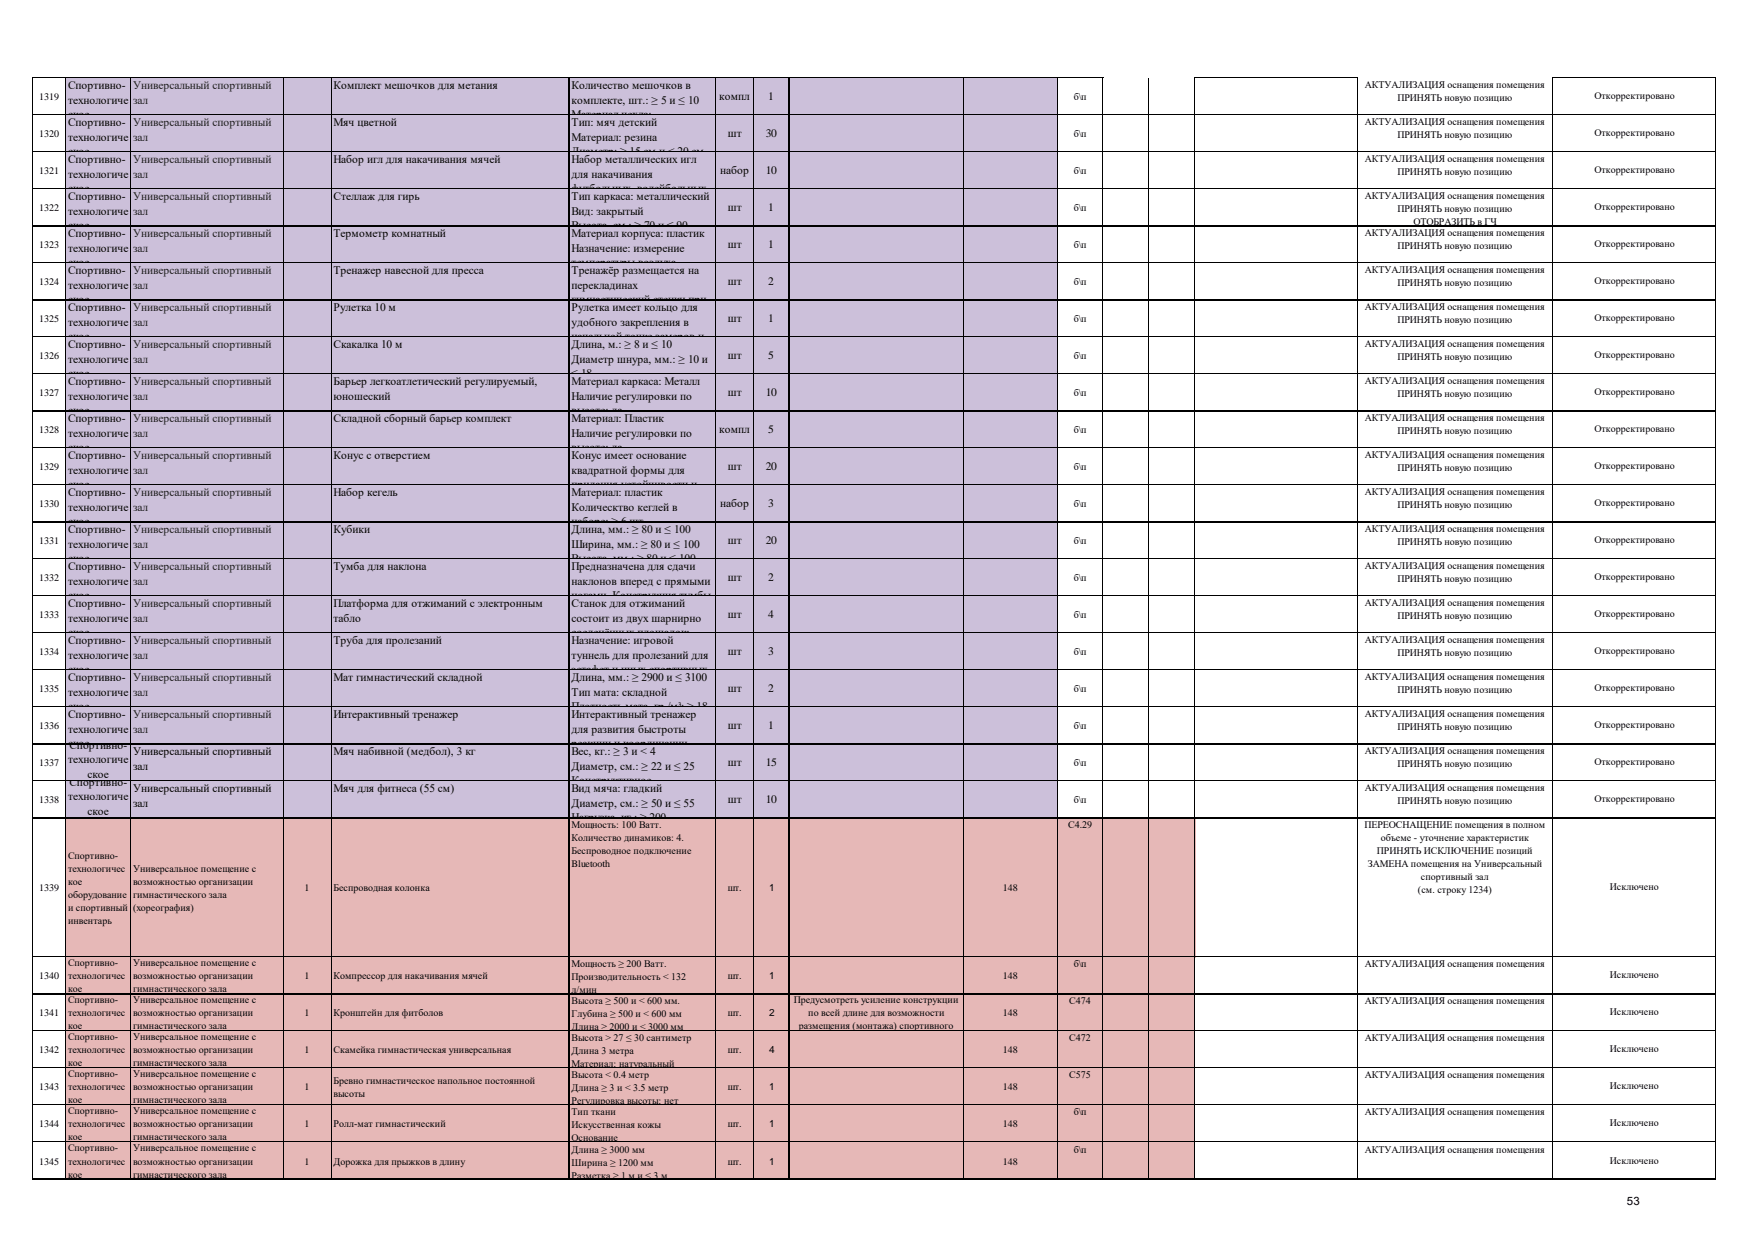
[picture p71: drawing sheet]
<svg xmlns="http://www.w3.org/2000/svg" width="297mm" height="210mm" viewBox="0 0 297 210" stroke-linecap="round" stroke-linejoin="round" font-family="sans-serif">
<defs><g id="words">
<g font-size="1.9">
<text x="11.5" y="15.1">Спортивно-</text>
<text x="11.5" y="17.5">технологиче</text>
<text x="56.5" y="15.1">Комплект мешочков для метания</text>
<text x="96.8" y="15.1">Количество мешочков в</text>
<text x="96.8" y="17.5">комплекте, шт.: ≥ 5 и ≤ 10</text>
<text x="121.8" y="16.9">компл</text>
<text x="130.1" y="16.9">1</text>
<text x="11.5" y="20">ское</text>
<text x="11.5" y="21.4">Спортивно-</text>
<text x="11.5" y="23.8">технологиче</text>
<text x="56.5" y="21.4">Мяч цветной</text>
<text x="96.8" y="20">Материал чехла:</text>
<text x="96.8" y="21.4">Тип: мяч детский</text>
<text x="96.8" y="23.8">Материал: резина</text>
<text x="123.2" y="23.2">шт</text>
<text x="129.7" y="23.2">30</text>
<text x="11.5" y="26.3">ское</text>
<text x="11.5" y="27.6">Спортивно-</text>
<text x="56.5" y="27.6">Набор игл для накачивания мячей</text>
<text x="96.8" y="26.3">Диаметр: ≥ 15 см и &lt; 20 см</text>
<text x="96.8" y="27.6">Набор металлических игл</text>
<text x="122" y="29.5">набор</text>
<text x="129.7" y="29.5">10</text>
<text x="11.5" y="30.1">технологиче</text>
<text x="11.5" y="32.5">ское</text>
<text x="11.5" y="33.9">Спортивно-</text>
<text x="56.5" y="33.9">Стеллаж для гирь</text>
<text x="96.8" y="30.1">для накачивания</text>
<text x="96.8" y="32.5">футбольных, волейбольных,</text>
<text x="96.8" y="33.9">Тип каркаса: металлический</text>
<text x="123.2" y="35.7">шт</text>
<text x="130.1" y="35.7">1</text>
<text x="11.5" y="36.3">технологиче</text>
<text x="11.5" y="38.8">ское</text>
<text x="11.5" y="40.1">Спортивно-</text>
<text x="56.5" y="40.1">Термометр комнатный</text>
<text x="96.8" y="36.3">Вид: закрытый</text>
<text x="96.8" y="38.8">Высота, см.: ≥ 70 и ≤ 90</text>
<text x="96.8" y="40.1">Материал корпуса: пластик</text>
<text x="11.5" y="42.6">технологиче</text>
<text x="11.5" y="45.1">ское</text>
<text x="11.5" y="46.4">Спортивно-</text>
<text x="56.5" y="46.4">Тренажер навесной для пресса</text>
<text x="96.8" y="42.6">Назначение: измерение</text>
<text x="96.8" y="45.1">температуры воздуха</text>
<text x="96.8" y="46.4">Тренажёр размещается на</text>
<text x="123.2" y="42">шт</text>
<text x="130.1" y="42">1</text>
<text x="11.5" y="48.9">технологиче</text>
<text x="11.5" y="51.3">ское</text>
<text x="11.5" y="52.7">Спортивно-</text>
<text x="56.5" y="52.7">Рулетка 10 м</text>
<text x="96.8" y="48.9">перекладинах</text>
<text x="96.8" y="51.3">гимнастический стенки при</text>
<text x="96.8" y="52.7">Рулетка имеет кольцо для</text>
<text x="123.2" y="48.3">шт</text>
<text x="130.1" y="48.3">2</text>
<text x="11.5" y="55.1">технологиче</text>
<text x="11.5" y="57.6">ское</text>
<text x="11.5" y="59">Спортивно-</text>
<text x="56.5" y="59">Скакалка 10 м</text>
<text x="96.8" y="55.1">удобного закрепления в</text>
<text x="96.8" y="57.6">начальной точке замеров и</text>
<text x="96.8" y="59">Длина, м.: ≥ 8 и ≤ 10</text>
<text x="123.2" y="54.6">шт</text>
<text x="130.1" y="54.6">1</text>
<text x="11.5" y="61.4">технологиче</text>
<text x="11.5" y="63.9">ское</text>
<text x="11.5" y="65.2">Спортивно-</text>
<text x="56.5" y="65.2">Барьер легкоатлетический регулируемый,</text>
<text x="96.8" y="61.4">Диаметр шнура, мм.: ≥ 10 и</text>
<text x="96.8" y="63.9">≤ 18</text>
<text x="96.8" y="65.2">Материал каркаса: Металл</text>
<text x="123.2" y="60.8">шт</text>
<text x="130.1" y="60.8">5</text>
<text x="11.5" y="67.7">технологиче</text>
<text x="11.5" y="70.1">ское</text>
<text x="11.5" y="71.5">Спортивно-</text>
<text x="56.5" y="67.7">юношеский</text>
<text x="56.5" y="71.5">Складной сборный барьер комплект</text>
<text x="96.8" y="67.7">Наличие регулировки по</text>
<text x="96.8" y="70.1">высоте: да</text>
<text x="96.8" y="71.5">Материал: Пластик</text>
<text x="123.2" y="67.1">шт</text>
<text x="129.7" y="67.1">10</text>
<text x="11.5" y="73.9">технологиче</text>
<text x="11.5" y="76.4">ское</text>
<text x="11.5" y="77.8">Спортивно-</text>
<text x="56.5" y="77.8">Конус с отверстием</text>
<text x="96.8" y="73.9">Наличие регулировки по</text>
<text x="96.8" y="76.4">высоте: да</text>
<text x="96.8" y="77.8">Конус имеет основание</text>
<text x="121.8" y="73.4">компл</text>
<text x="130.1" y="73.4">5</text>
<text x="11.5" y="80.2">технологиче</text>
<text x="11.5" y="82.7">ское</text>
<text x="96.8" y="80.2">квадратной формы для</text>
<text x="96.8" y="82.7">придания устойчивости и</text>
<text x="123.2" y="79.6">шт</text>
<text x="129.7" y="79.6">20</text>
<text x="11.5" y="84">Спортивно-</text>
<text x="11.5" y="86.5">технологиче</text>
<text x="11.5" y="88.9">ское</text>
<text x="56.5" y="84">Набор кегель</text>
<text x="96.8" y="84">Материал: пластик</text>
<text x="96.8" y="86.5">Колическтво кеглей в</text>
<text x="96.8" y="88.9">наборе: ≥ 6 шт</text>
<text x="122" y="85.9">набор</text>
<text x="130.1" y="85.9">3</text>
<text x="11.5" y="90.3">Спортивно-</text>
<text x="11.5" y="92.8">технологиче</text>
<text x="11.5" y="95.2">ское</text>
<text x="56.5" y="90.3">Кубики</text>
<text x="96.8" y="90.3">Длина, мм.: ≥ 80 и ≤ 100</text>
<text x="96.8" y="92.8">Ширина, мм.: ≥ 80 и ≤ 100</text>
<text x="96.8" y="95.2">Высота, мм.: ≥ 80 и ≤ 100</text>
<text x="123.2" y="92.2">шт</text>
<text x="129.7" y="92.2">20</text>
<text x="11.5" y="96.6">Спортивно-</text>
<text x="11.5" y="99">технологиче</text>
<text x="11.5" y="101.5">ское</text>
<text x="56.5" y="96.6">Тумба для наклона</text>
<text x="96.8" y="96.6">Предназначена для сдачи</text>
<text x="96.8" y="99">наклонов вперед с прямыми</text>
<text x="96.8" y="101.5">ногами. Конструкция тумбы</text>
<text x="123.2" y="98.4">шт</text>
<text x="130.1" y="98.4">2</text>
<text x="11.5" y="102.8">Спортивно-</text>
<text x="11.5" y="105.3">технологиче</text>
<text x="11.5" y="107.7">ское</text>
<text x="56.5" y="102.8">Платформа для отжиманий с электронным</text>
<text x="56.5" y="105.3">табло</text>
<text x="96.8" y="102.8">Станок для отжиманий</text>
<text x="96.8" y="105.3">состоит из двух шарнирно</text>
<text x="96.8" y="107.7">соеденённых площадок:</text>
<text x="123.2" y="104.7">шт</text>
<text x="130.1" y="104.7">4</text>
<text x="11.5" y="109.1">Спортивно-</text>
<text x="11.5" y="111.6">технологиче</text>
<text x="56.5" y="109.1">Труба для пролезаний</text>
<text x="96.8" y="109.1">Назначение: игровой</text>
<text x="96.8" y="111.6">туннель для пролезаний для</text>
<text x="123.2" y="111">шт</text>
<text x="130.1" y="111">3</text>
<text x="11.5" y="114">ское</text>
<text x="11.5" y="115.4">Спортивно-</text>
<text x="11.5" y="117.8">технологиче</text>
<text x="56.5" y="115.4">Мат гимнастический складной</text>
<text x="96.8" y="114">эстафет и иных спортивных</text>
<text x="96.8" y="115.4">Длина, мм.: ≥ 2900 и ≤ 3100</text>
<text x="96.8" y="117.8">Тип мата: складной</text>
<text x="123.2" y="117.2">шт</text>
<text x="130.1" y="117.2">2</text>
<text x="11.5" y="120.3">ское</text>
<text x="11.5" y="121.6">Спортивно-</text>
<text x="11.5" y="124.1">технологиче</text>
<text x="56.5" y="121.6">Интерактивный тренажер</text>
<text x="96.8" y="120.3">Плотность мата, гр./м³: ≥ 18</text>
<text x="96.8" y="121.6">Интерактивный тренажер</text>
<text x="96.8" y="124.1">для развития быстроты</text>
<text x="123.2" y="123.5">шт</text>
<text x="130.1" y="123.5">1</text>
<text x="11.5" y="126.5">ское</text>
<text x="11.5" y="129.3">технологиче</text>
<text x="11.8" y="126.8">Спортивно-</text>
<text x="14.8" y="131.7">ское</text>
<text x="22.5" y="127.9">Универсальный спортивный</text>
<text x="22.5" y="130.4">зал</text>
<text x="56.5" y="127.9">Мяч набивной (медбол), 3 кг</text>
<text x="96.8" y="126.5">реакции и координации</text>
<text x="96.8" y="127.9">Вес, кг.: ≥ 3 и &lt; 4</text>
<text x="96.8" y="130.4">Диаметр, см.: ≥ 22 и ≤ 25</text>
<text x="123.2" y="129.8">шт</text>
<text x="129.7" y="129.8">15</text>
<text x="11.5" y="135.5">технологиче</text>
<text x="11.8" y="133.1">Спортивно-</text>
<text x="14.8" y="138">ское</text>
<text x="22.5" y="134.2">Универсальный спортивный</text>
<text x="22.5" y="136.6">зал</text>
<text x="56.5" y="134.2">Мяч для фитнеса (55 см)</text>
<text x="96.8" y="132.8">Конструктивное</text>
<text x="96.8" y="134.2">Вид мяча: гладкий</text>
<text x="96.8" y="136.6">Диаметр, см.: ≥ 50 и ≤ 55</text>
<text x="123.2" y="136">шт</text>
<text x="129.7" y="136">10</text>
<text x="96.8" y="139.1">Нагрузка, кг.: ≥ 200</text>
<text x="275.5" y="204">53</text>
</g>
<g font-size="1.9" fill="#1f1f1f">
<text x="22.5" y="15.1">Универсальный спортивный</text>
<text x="22.5" y="17.5">зал</text>
<text x="22.5" y="21.4">Универсальный спортивный</text>
<text x="22.5" y="23.8">зал</text>
<text x="22.5" y="27.6">Универсальный спортивный</text>
<text x="22.5" y="30.1">зал</text>
<text x="22.5" y="33.9">Универсальный спортивный</text>
<text x="22.5" y="36.3">зал</text>
<text x="22.5" y="40.1">Универсальный спортивный</text>
<text x="22.5" y="42.6">зал</text>
<text x="22.5" y="46.4">Универсальный спортивный</text>
<text x="22.5" y="48.9">зал</text>
<text x="22.5" y="52.7">Универсальный спортивный</text>
<text x="22.5" y="55.1">зал</text>
<text x="22.5" y="59">Универсальный спортивный</text>
<text x="22.5" y="61.4">зал</text>
<text x="22.5" y="65.2">Универсальный спортивный</text>
<text x="22.5" y="67.7">зал</text>
<text x="22.5" y="71.5">Универсальный спортивный</text>
<text x="22.5" y="73.9">зал</text>
<text x="22.5" y="77.8">Универсальный спортивный</text>
<text x="22.5" y="80.2">зал</text>
<text x="22.5" y="84">Универсальный спортивный</text>
<text x="22.5" y="86.5">зал</text>
<text x="22.5" y="90.3">Универсальный спортивный</text>
<text x="22.5" y="92.8">зал</text>
<text x="22.5" y="96.6">Универсальный спортивный</text>
<text x="22.5" y="99">зал</text>
<text x="22.5" y="102.8">Универсальный спортивный</text>
<text x="22.5" y="105.3">зал</text>
<text x="22.5" y="109.1">Универсальный спортивный</text>
<text x="22.5" y="111.6">зал</text>
<text x="22.5" y="115.4">Универсальный спортивный</text>
<text x="22.5" y="117.8">зал</text>
<text x="22.5" y="121.6">Универсальный спортивный</text>
<text x="22.5" y="124.1">зал</text>
</g>
<g font-size="1.7">
<text x="6.6" y="16.9">1319</text>
<text x="181.8" y="16.9">б\п</text>
<text x="231.1" y="14.9">АКТУАЛИЗАЦИЯ оснащения помещения</text>
<text x="236.6" y="17.1">ПРИНЯТЬ новую позицию</text>
<text x="270" y="16.8">Откорректировано</text>
<text x="6.6" y="23.2">1320</text>
<text x="181.8" y="23.2">б\п</text>
<text x="231.1" y="21.2">АКТУАЛИЗАЦИЯ оснащения помещения</text>
<text x="236.6" y="23.4">ПРИНЯТЬ новую позицию</text>
<text x="270" y="23">Откорректировано</text>
<text x="6.6" y="29.5">1321</text>
<text x="181.8" y="29.5">б\п</text>
<text x="231.1" y="27.4">АКТУАЛИЗАЦИЯ оснащения помещения</text>
<text x="236.6" y="29.7">ПРИНЯТЬ новую позицию</text>
<text x="270" y="29.3">Откорректировано</text>
<text x="6.6" y="35.7">1322</text>
<text x="181.8" y="35.7">б\п</text>
<text x="231.1" y="33.7">АКТУАЛИЗАЦИЯ оснащения помещения</text>
<text x="236.6" y="35.9">ПРИНЯТЬ новую позицию</text>
<text x="270" y="35.6">Откорректировано</text>
<text x="231.1" y="40">АКТУАЛИЗАЦИЯ оснащения помещения</text>
<text x="239.3" y="38.1">ОТОБРАЗИТЬ в ГЧ</text>
<text x="270" y="41.8">Откорректировано</text>
<text x="6.6" y="42">1323</text>
<text x="181.8" y="42">б\п</text>
<text x="231.1" y="46.3">АКТУАЛИЗАЦИЯ оснащения помещения</text>
<text x="236.6" y="42.2">ПРИНЯТЬ новую позицию</text>
<text x="6.6" y="48.3">1324</text>
<text x="181.8" y="48.3">б\п</text>
<text x="231.1" y="52.5">АКТУАЛИЗАЦИЯ оснащения помещения</text>
<text x="236.6" y="48.5">ПРИНЯТЬ новую позицию</text>
<text x="270" y="48.1">Откорректировано</text>
<text x="6.6" y="54.6">1325</text>
<text x="181.8" y="54.6">б\п</text>
<text x="231.1" y="58.8">АКТУАЛИЗАЦИЯ оснащения помещения</text>
<text x="236.6" y="54.7">ПРИНЯТЬ новую позицию</text>
<text x="270" y="54.4">Откорректировано</text>
<text x="6.6" y="60.8">1326</text>
<text x="181.8" y="60.8">б\п</text>
<text x="231.1" y="65.1">АКТУАЛИЗАЦИЯ оснащения помещения</text>
<text x="236.6" y="61">ПРИНЯТЬ новую позицию</text>
<text x="270" y="60.6">Откорректировано</text>
<text x="6.6" y="67.1">1327</text>
<text x="181.8" y="67.1">б\п</text>
<text x="231.1" y="71.3">АКТУАЛИЗАЦИЯ оснащения помещения</text>
<text x="236.6" y="67.3">ПРИНЯТЬ новую позицию</text>
<text x="270" y="66.9">Откорректировано</text>
<text x="6.6" y="73.4">1328</text>
<text x="181.8" y="73.4">б\п</text>
<text x="231.1" y="77.6">АКТУАЛИЗАЦИЯ оснащения помещения</text>
<text x="236.6" y="73.5">ПРИНЯТЬ новую позицию</text>
<text x="270" y="73.2">Откорректировано</text>
<text x="6.6" y="79.6">1329</text>
<text x="181.8" y="79.6">б\п</text>
<text x="231.1" y="83.9">АКТУАЛИЗАЦИЯ оснащения помещения</text>
<text x="236.6" y="79.8">ПРИНЯТЬ новую позицию</text>
<text x="270" y="79.5">Откорректировано</text>
<text x="6.6" y="85.9">1330</text>
<text x="181.8" y="85.9">б\п</text>
<text x="236.6" y="86.1">ПРИНЯТЬ новую позицию</text>
<text x="270" y="85.7">Откорректировано</text>
<text x="6.6" y="92.2">1331</text>
<text x="181.8" y="92.2">б\п</text>
<text x="231.1" y="90.1">АКТУАЛИЗАЦИЯ оснащения помещения</text>
<text x="236.6" y="92.3">ПРИНЯТЬ новую позицию</text>
<text x="270" y="92">Откорректировано</text>
<text x="6.6" y="98.4">1332</text>
<text x="181.8" y="98.4">б\п</text>
<text x="231.1" y="96.4">АКТУАЛИЗАЦИЯ оснащения помещения</text>
<text x="236.6" y="98.6">ПРИНЯТЬ новую позицию</text>
<text x="270" y="98.3">Откорректировано</text>
<text x="6.6" y="104.7">1333</text>
<text x="181.8" y="104.7">б\п</text>
<text x="231.1" y="102.7">АКТУАЛИЗАЦИЯ оснащения помещения</text>
<text x="236.6" y="104.9">ПРИНЯТЬ новую позицию</text>
<text x="270" y="104.5">Откорректировано</text>
<text x="6.6" y="111">1334</text>
<text x="181.8" y="111">б\п</text>
<text x="231.1" y="108.9">АКТУАЛИЗАЦИЯ оснащения помещения</text>
<text x="236.6" y="111.1">ПРИНЯТЬ новую позицию</text>
<text x="270" y="110.8">Откорректировано</text>
<text x="6.6" y="117.2">1335</text>
<text x="181.8" y="117.2">б\п</text>
<text x="231.1" y="115.2">АКТУАЛИЗАЦИЯ оснащения помещения</text>
<text x="236.6" y="117.4">ПРИНЯТЬ новую позицию</text>
<text x="270" y="117.1">Откорректировано</text>
<text x="6.6" y="123.5">1336</text>
<text x="181.8" y="123.5">б\п</text>
<text x="231.1" y="121.5">АКТУАЛИЗАЦИЯ оснащения помещения</text>
<text x="236.6" y="123.7">ПРИНЯТЬ новую позицию</text>
<text x="270" y="123.3">Откорректировано</text>
<text x="6.6" y="129.8">1337</text>
<text x="181.8" y="129.8">б\п</text>
<text x="231.1" y="127.7">АКТУАЛИЗАЦИЯ оснащения помещения</text>
<text x="236.6" y="129.9">ПРИНЯТЬ новую позицию</text>
<text x="270" y="129.6">Откорректировано</text>
<text x="6.6" y="136">1338</text>
<text x="181.8" y="136">б\п</text>
<text x="231.1" y="134">АКТУАЛИЗАЦИЯ оснащения помещения</text>
<text x="236.6" y="136.2">ПРИНЯТЬ новую позицию</text>
<text x="270" y="135.9">Откорректировано</text>
<text x="96.8" y="140.3">Мощность: 100 Ватт.</text>
<text x="96.8" y="142.5">Количество динамиков: 4.</text>
<text x="180.9" y="140.3">С4.29</text>
<text x="231" y="140.3">ПЕРЕОСНАЩЕНИЕ помещения в полном</text>
<text x="233.8" y="142.5">объеме - уточнение характеристик</text>
<text x="11.5" y="145.4">Спортивно-</text>
<text x="11.5" y="147.6">технологичес</text>
<text x="11.5" y="149.8">кое</text>
<text x="22.5" y="147.6">Универсальное помещение с</text>
<text x="22.5" y="149.8">возможностью организации</text>
<text x="96.8" y="144.7">Беспроводное подключение</text>
<text x="96.8" y="146.9">Bluetooth</text>
<text x="231.6" y="146.9">ЗАМЕНА помещения на Универсальный</text>
<text x="233.2" y="144.7">ПРИНЯТЬ ИСКЛЮЧЕНИЕ позиций</text>
<text x="240.6" y="149.1">спортивный зал</text>
<text x="6.6" y="150.9">1339</text>
<text x="11.5" y="152">оборудование</text>
<text x="11.5" y="154.2">и спортивный</text>
<text x="22.5" y="152">гимнастического зала</text>
<text x="22.5" y="154.2">(хореография)</text>
<text x="51.6" y="150.9">1</text>
<text x="56.5" y="150.9">Беспроводная колонка</text>
<text x="123.2" y="150.9">шт.</text>
<text x="130.3" y="150.9">1</text>
<text x="169.8" y="150.9">148</text>
<text x="240.1" y="151.3">(см. строку 1234)</text>
<text x="272.6" y="150.8">Исключено</text>
<text x="11.5" y="156.4">инвентарь</text>
<text x="6.6" y="165.8">1340</text>
<text x="11.5" y="163.6">Спортивно-</text>
<text x="11.5" y="165.8">технологичес</text>
<text x="22.5" y="163.6">Универсальное помещение с</text>
<text x="22.5" y="165.8">возможностью организации</text>
<text x="51.6" y="165.8">1</text>
<text x="56.5" y="165.8">Компрессор для накачивания мячей</text>
<text x="96.8" y="163.8">Мощность ≥ 200 Ватт.</text>
<text x="96.8" y="166">Производительность &lt; 132</text>
<text x="123.2" y="165.8">шт.</text>
<text x="130.3" y="165.8">1</text>
<text x="169.8" y="165.8">148</text>
<text x="181.8" y="163.8">б\п</text>
<text x="231.1" y="163.8">АКТУАЛИЗАЦИЯ оснащения помещения</text>
<text x="272.6" y="165.7">Исключено</text>
<text x="6.6" y="172.1">1341</text>
<text x="11.5" y="168">кое</text>
<text x="11.5" y="169.9">Спортивно-</text>
<text x="11.5" y="172.1">технологичес</text>
<text x="22.5" y="168">гимнастического зала</text>
<text x="22.5" y="169.9">Универсальное помещение с</text>
<text x="22.5" y="172.1">возможностью организации</text>
<text x="51.6" y="172.1">1</text>
<text x="56.5" y="172.1">Кронштейн для фитболов</text>
<text x="96.8" y="168.2">л/мин</text>
<text x="96.8" y="170.1">Высота ≥ 500 и &lt; 600 мм.</text>
<text x="96.8" y="172.3">Глубина ≥ 500 и &lt; 600 мм</text>
<text x="123.2" y="172.1">шт.</text>
<text x="130.3" y="172.1">2</text>
<text x="134.4" y="169.9">Предусмотреть усиление конструкции</text>
<text x="136.9" y="172.1">по всей длине для возможности</text>
<text x="169.8" y="172.1">148</text>
<text x="181.1" y="170.1">С474</text>
<text x="231.1" y="170.1">АКТУАЛИЗАЦИЯ оснащения помещения</text>
<text x="272.6" y="171.9">Исключено</text>
<text x="6.6" y="178.4">1342</text>
<text x="11.5" y="174.3">кое</text>
<text x="11.5" y="176.2">Спортивно-</text>
<text x="11.5" y="178.4">технологичес</text>
<text x="22.5" y="174.3">гимнастического зала</text>
<text x="22.5" y="176.2">Универсальное помещение с</text>
<text x="22.5" y="178.4">возможностью организации</text>
<text x="51.6" y="178.4">1</text>
<text x="56.5" y="178.4">Скамейка гимнастическая универсальная</text>
<text x="96.8" y="174.5">Длина ≥ 2000 и &lt; 3000 мм</text>
<text x="96.8" y="176.4">Высота &gt; 27 ≤ 30 сантиметр</text>
<text x="96.8" y="178.6">Длина 3 метра</text>
<text x="123.2" y="178.4">шт.</text>
<text x="130.3" y="178.4">4</text>
<text x="135.2" y="174.3">размещения (монтажа) спортивного</text>
<text x="169.8" y="178.4">148</text>
<text x="181.1" y="176.4">С472</text>
<text x="231.1" y="176.4">АКТУАЛИЗАЦИЯ оснащения помещения</text>
<text x="272.6" y="178.2">Исключено</text>
<text x="6.6" y="184.6">1343</text>
<text x="11.5" y="180.6">кое</text>
<text x="11.5" y="182.4">Спортивно-</text>
<text x="11.5" y="184.6">технологичес</text>
<text x="22.5" y="180.6">гимнастического зала</text>
<text x="22.5" y="182.4">Универсальное помещение с</text>
<text x="22.5" y="184.6">возможностью организации</text>
<text x="51.6" y="184.6">1</text>
<text x="56.5" y="183.5">Бревно гимнастическое напольное постоянной</text>
<text x="56.5" y="185.8">высоты</text>
<text x="96.8" y="180.8">Материал: натуральный</text>
<text x="96.8" y="182.6">Высота &lt; 0.4 метр</text>
<text x="96.8" y="184.8">Длина ≥ 3 и &lt; 3.5 метр</text>
<text x="123.2" y="184.6">шт.</text>
<text x="130.3" y="184.6">1</text>
<text x="169.8" y="184.6">148</text>
<text x="181.1" y="182.6">С575</text>
<text x="231.1" y="182.6">АКТУАЛИЗАЦИЯ оснащения помещения</text>
<text x="272.6" y="184.5">Исключено</text>
<text x="6.6" y="190.9">1344</text>
<text x="11.5" y="186.9">кое</text>
<text x="11.5" y="188.7">Спортивно-</text>
<text x="11.5" y="190.9">технологичес</text>
<text x="22.5" y="186.9">гимнастического зала</text>
<text x="22.5" y="188.7">Универсальное помещение с</text>
<text x="22.5" y="190.9">возможностью организации</text>
<text x="51.6" y="190.9">1</text>
<text x="56.5" y="190.9">Ролл-мат гимнастический</text>
<text x="96.8" y="187">Регулировка высоты: нет</text>
<text x="96.8" y="188.9">Тип ткани</text>
<text x="96.8" y="191.1">Искусственная кожы</text>
<text x="123.2" y="190.9">шт.</text>
<text x="130.3" y="190.9">1</text>
<text x="169.8" y="190.9">148</text>
<text x="181.8" y="188.9">б\п</text>
<text x="231.1" y="188.9">АКТУАЛИЗАЦИЯ оснащения помещения</text>
<text x="272.6" y="190.7">Исключено</text>
<text x="6.6" y="197.2">1345</text>
<text x="11.5" y="193.1">кое</text>
<text x="11.5" y="195">Спортивно-</text>
<text x="11.5" y="197.2">технологичес</text>
<text x="22.5" y="193.1">гимнастического зала</text>
<text x="22.5" y="195">Универсальное помещение с</text>
<text x="22.5" y="197.2">возможностью организации</text>
<text x="51.6" y="197.2">1</text>
<text x="56.5" y="197.2">Дорожка для прыжков в длину</text>
<text x="96.8" y="193.3">Основание</text>
<text x="96.8" y="195.2">Длина ≥ 3000 мм</text>
<text x="96.8" y="197.4">Ширина ≥ 1200 мм</text>
<text x="123.2" y="197.2">шт.</text>
<text x="130.3" y="197.2">1</text>
<text x="169.8" y="197.2">148</text>
<text x="181.8" y="195.2">б\п</text>
<text x="231.1" y="195.2">АКТУАЛИЗАЦИЯ оснащения помещения</text>
<text x="272.6" y="197">Исключено</text>
<text x="11.5" y="199.4">кое</text>
<text x="22.5" y="199.4">гимнастического зала</text>
<text x="96.8" y="199.6">Разметка ≥ 1 м и ≤ 3 м</text>
</g>
</g></defs>
<path d="M11.1 13.2h168v125.4h-168z" fill-rule="evenodd" fill="#ccc0da"/>
<g fill="#e6b8b7">
<path d="M11.1 138.5h36.9v23.6h-36.9z" fill-rule="evenodd"/>
<path d="M47.9 138.5h154.5v23.6h-154.5z" fill-rule="evenodd"/>
<path d="M11.1 162h191.3v37.7h-191.3z" fill-rule="evenodd"/>
</g>
<g fill="none" stroke="#000" stroke-width=".17">
<path d="M5.5 13v186.7M5.6 13.1h181.2M5.6 19.4h284.9M11.1 13.2v186.5M22.1 13.2v186.5M47.9 13.2v186.5M56.1 13.2v186.5M96.4 13.2v186.5M121.2 13.2v186.5M127.5 13.2v186.5M133.6 13.2v186.5M163.1 13.2v186.5"/>
<path d="M179 13.2v186.5M186.7 13.2v186.5M194.5 13.1v186.6M202.3 13v186.7M202.4 13.1h27.5M229.9 13.2v186.5M262.9 13v186.7M263 13.1h27.5M290.4 13.2v186.5M5.6 25.7h284.9M5.6 31.9h284.9M5.6 38.2h284.9"/>
<path d="M5.6 44.5h284.9M5.6 50.7h284.9M5.6 57h284.9M5.6 63.3h284.9M5.6 69.5h284.9M5.6 75.8h284.9M5.6 82.1h284.9M5.6 88.3h284.9M5.6 94.6h284.9M5.6 100.9h284.9M5.6 107.1h284.9M5.6 113.4h284.9"/>
<path d="M5.6 119.7h284.9M5.6 125.9h284.9M5.6 132.2h284.9M5.6 138.5h284.9M5.6 162h284.9M5.6 168.3h284.9M5.6 174.6h284.9M5.6 180.8h284.9M5.6 187.1h284.9M5.6 193.4h284.9M5.6 199.6h284.9"/>
</g>
<use href="#words"/>
</svg>
